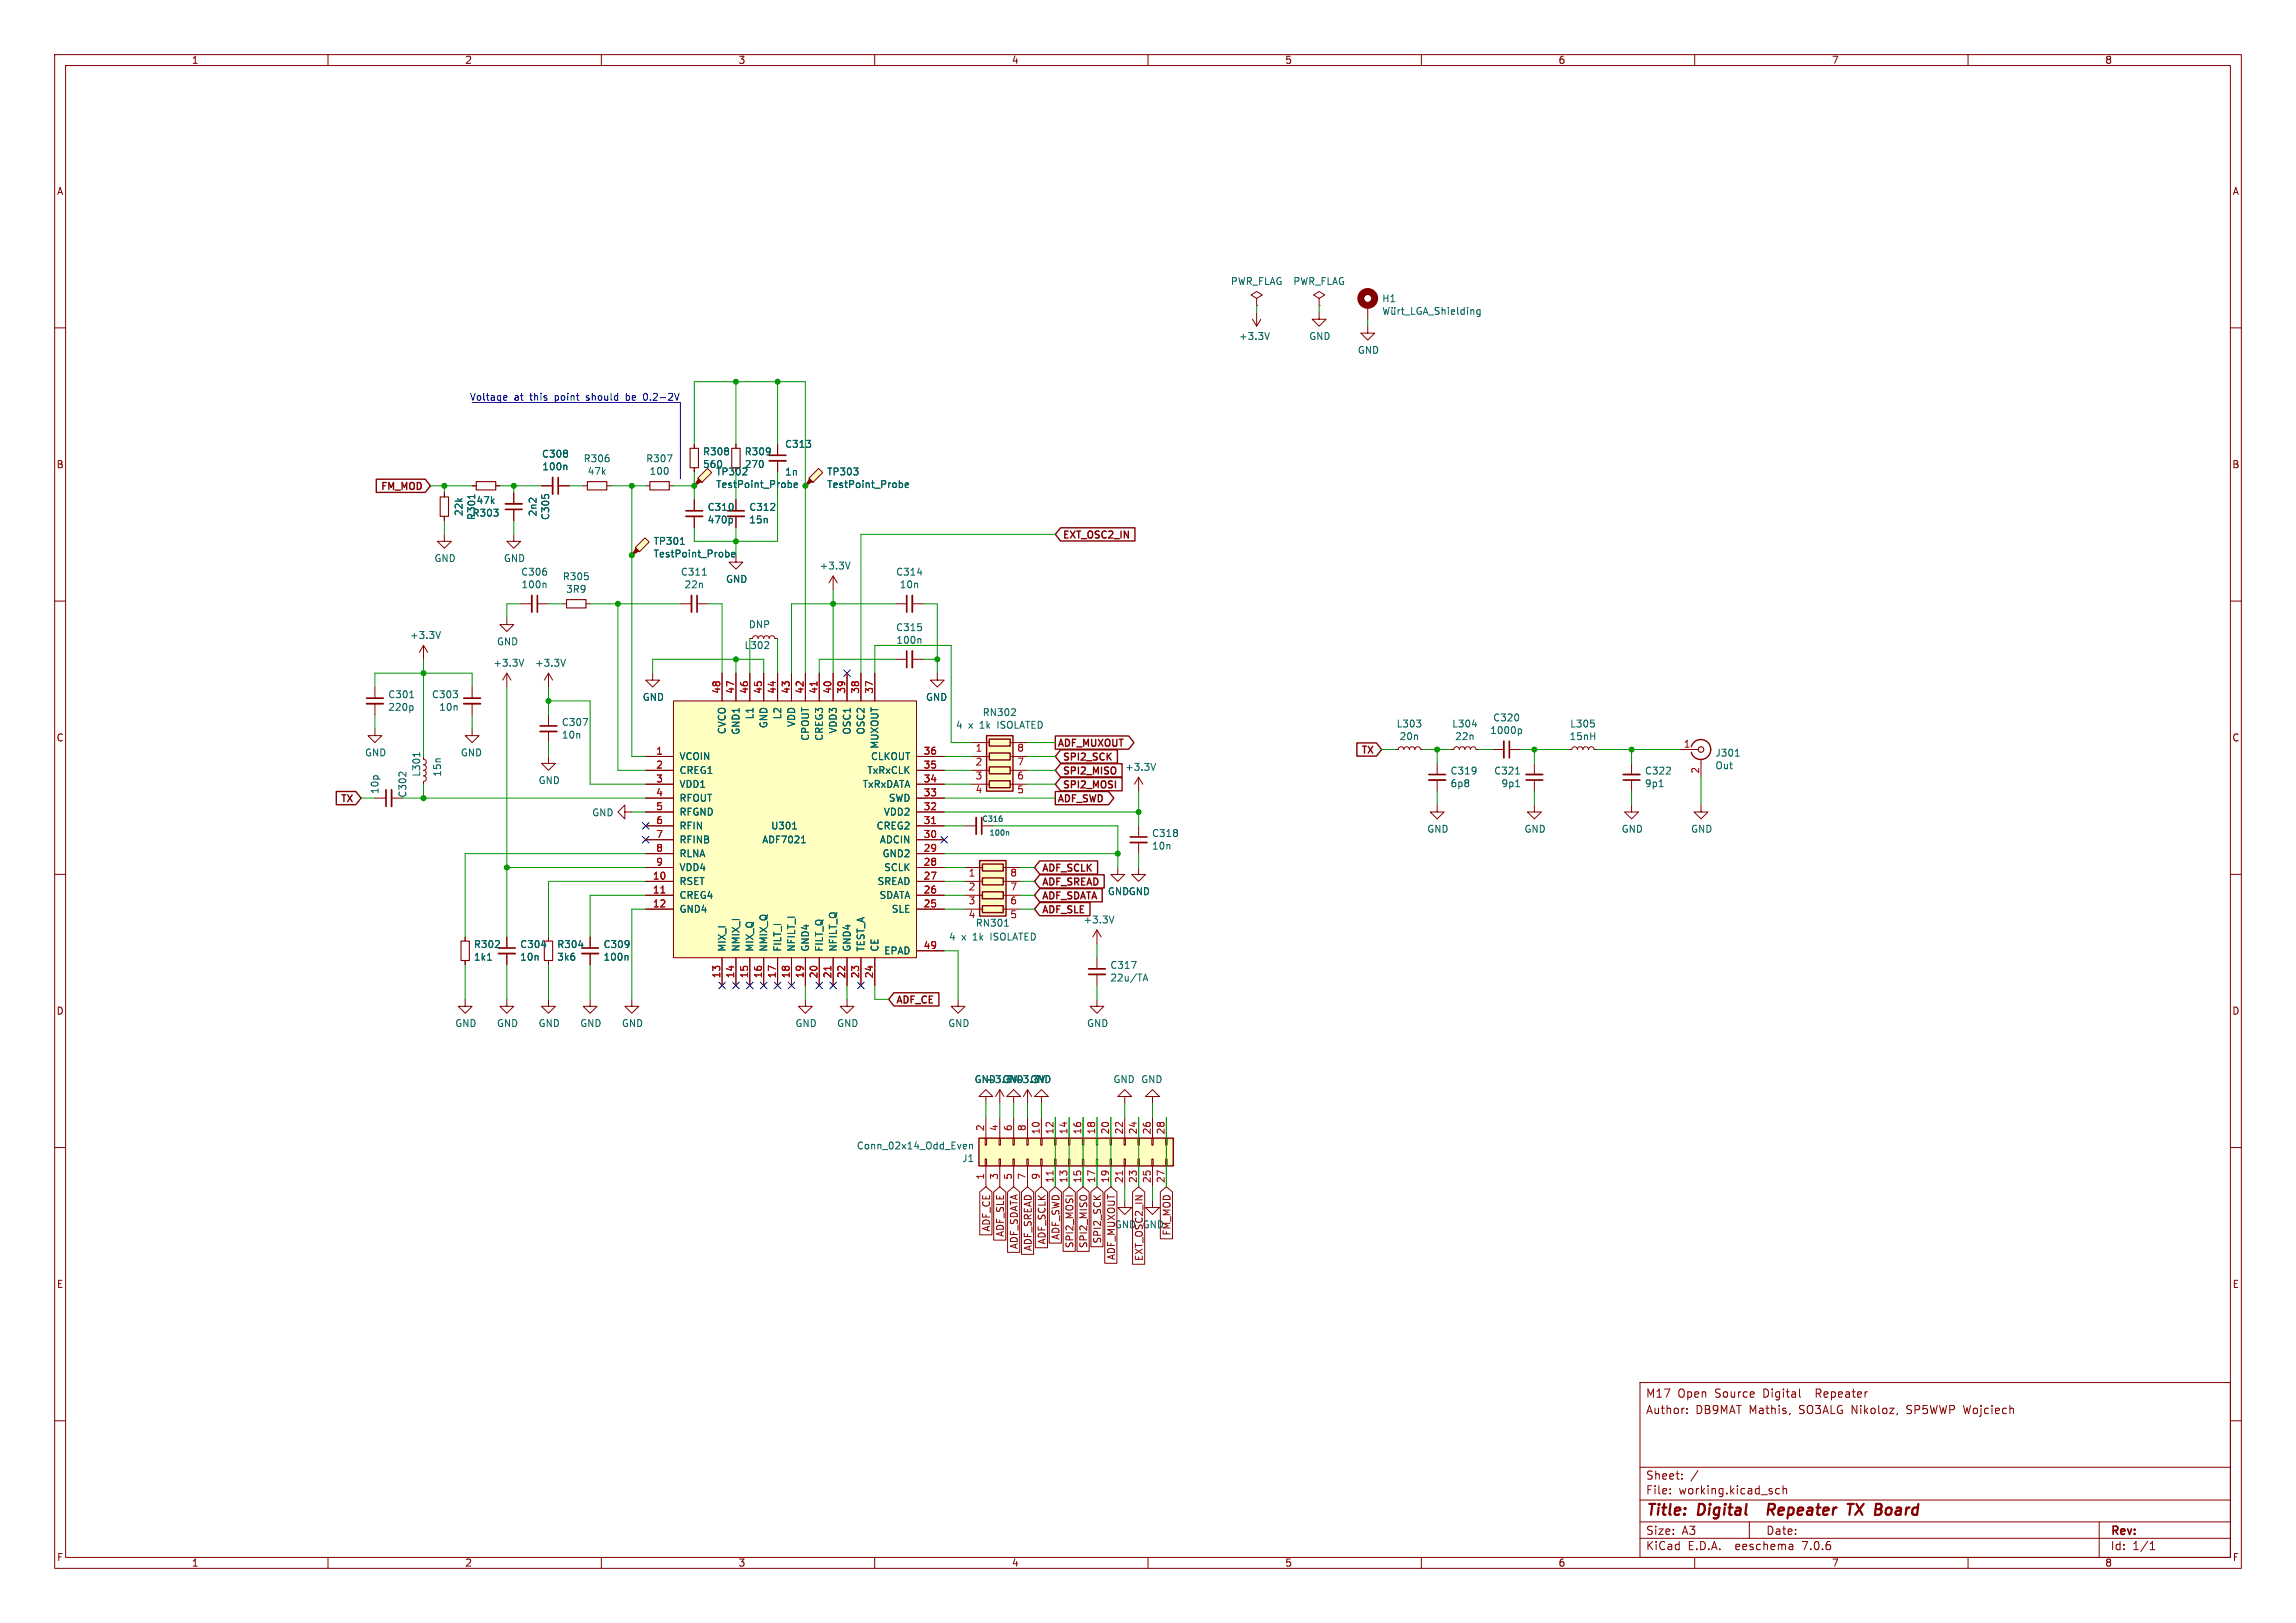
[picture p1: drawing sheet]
<svg xmlns="http://www.w3.org/2000/svg" width="420mm" height="297mm" viewBox="0 0 420 297" stroke-linecap="round" stroke-linejoin="round" font-family="sans-serif">
<defs><g id="words">
<g font-size="2.8" fill="#840000">
<text x="301" y="277.9">Title:</text>
<text x="310.6" y="277.9">Digital</text>
<text x="325" y="277.9">Repeater</text>
<text x="340.5" y="277.9">TX Board</text>
</g>
<g font-size="2.1" fill="#840000">
<text x="301" y="256">M17</text>
<text x="306.9" y="256">Open</text>
<text x="313.7" y="256">Source</text>
<text x="322.7" y="256">Digital</text>
<text x="332.6" y="256">Repeater</text>
<text x="301" y="259">Author:</text>
<text x="310.1" y="259">DB9MAT Mathis,</text>
<text x="329.2" y="259">SO3ALG Nikoloz,</text>
<text x="349.2" y="259">SP5WWP Wojciech</text>
<text x="301" y="273.7">File:</text>
<text x="301" y="271">Sheet:</text>
<text x="307.1" y="273.7">working.kicad_sch</text>
<text x="301" y="281.1">Size:</text>
<text x="307.6" y="281.1">A3</text>
<text x="323" y="281.1">Date:</text>
<text x="386" y="281.3">Rev:</text>
<text x="301" y="283.9">KiCad</text>
<text x="308.7" y="283.9">E.D.A.</text>
<text x="317.6" y="283.9">eeschema</text>
<text x="330" y="283.9">7.0.6</text>
<text x="386" y="283.9">Id:</text>
<text x="390.1" y="283.9">1/1</text>
</g>
<g font-size="1.8" fill="#840000">
<text x="35" y="11.9">1</text>
<text x="85" y="11.9">2</text>
<text x="135" y="11.9">3</text>
<text x="185" y="11.9">4</text>
<text x="235" y="11.9">5</text>
<text x="285" y="11.9">6</text>
<text x="335" y="11.9">7</text>
<text x="385" y="11.9">8</text>
<text x="10.3" y="35.9">A</text>
<text x="408.3" y="35.9">A</text>
<text x="10.3" y="85.9">B</text>
<text x="130.9" y="87.2">TP302</text>
<text x="408.2" y="85.9">B</text>
<text x="69.4" y="90">FM_MOD</text>
<text x="194.3" y="98.9">EXT_OSC2_IN</text>
<text x="10.3" y="135.9">C</text>
<text x="193.4" y="137">ADF_MUXOUT</text>
<text x="408.2" y="135.9">C</text>
<text x="194.3" y="142.1">SPI2_MISO</text>
<text x="194.3" y="139.5">SPI2_SCK</text>
<text x="248.8" y="138.3">TX</text>
<text x="62.1" y="147.2">TX</text>
<text x="193.4" y="147.2">ADF_SWD</text>
<text x="194.3" y="144.6">SPI2_MOSI</text>
<text x="190.5" y="159.9">ADF_SCLK</text>
<text x="190.5" y="162.4">ADF_SREAD</text>
<text x="190.5" y="164.9">ADF_SDATA</text>
<text x="190.5" y="167.5">ADF_SLE</text>
<text x="10.3" y="185.9">D</text>
<text x="163.8" y="184">ADF_CE</text>
<text x="408.2" y="185.9">D</text>
<text x="181.3" y="225.5" transform="rotate(-90 181.3 225.5)">ADF_CE</text>
<text x="183.8" y="226.4" transform="rotate(-90 183.8 226.4)">ADF_SLE</text>
<text x="191.5" y="227.8" transform="rotate(-90 191.5 227.8)">ADF_SCLK</text>
<text x="194" y="227" transform="rotate(-90 194 227)">ADF_SWD</text>
<text x="201.6" y="227.7" transform="rotate(-90 201.6 227.7)">SPI2_SCK</text>
<text x="203.8" y="225">GND GND</text>
<text x="214.3" y="226.2" transform="rotate(-90 214.3 226.2)">FM_MOD</text>
<text x="186.4" y="228.7" transform="rotate(-90 186.4 228.7)">ADF_SDATA</text>
<text x="188.9" y="229" transform="rotate(-90 188.9 229)">ADF_SREAD</text>
<text x="196.5" y="228.5" transform="rotate(-90 196.5 228.5)">SPI2_MOSI</text>
<text x="199.1" y="228.5" transform="rotate(-90 199.1 228.5)">SPI2_MISO</text>
<text x="204.2" y="230.7" transform="rotate(-90 204.2 230.7)">ADF_MUXOUT</text>
<text x="209.2" y="230.9" transform="rotate(-90 209.2 230.9)">EXT_OSC2_IN</text>
<text x="10.3" y="235.9">E</text>
<text x="408.3" y="235.9">E</text>
<text x="10.3" y="285.9">F</text>
<text x="35" y="286.9">1</text>
<text x="85" y="286.9">2</text>
<text x="135" y="286.9">3</text>
<text x="185" y="286.9">4</text>
<text x="235" y="286.9">5</text>
<text x="285" y="286.9">6</text>
<text x="335" y="286.9">7</text>
<text x="385" y="286.9">8</text>
<text x="408.3" y="285.9">F</text>
</g>
<g font-size="1.8" fill="#006464">
<text x="225.1" y="52.3">PWR_FLAG</text>
<text x="236.5" y="52.3">PWR_FLAG</text>
<text x="252.7" y="55.5">H1</text>
<text x="226.5" y="62.4">+3.3V</text>
<text x="239.4" y="62.4">GND</text>
<text x="248.3" y="64.9">GND</text>
<text x="99" y="83.9">C308</text>
<text x="128.5" y="83.5">R308</text>
<text x="136.1" y="83.5">R309</text>
<text x="143.5" y="82.1">C313</text>
<text x="99.1" y="86.3">100n</text>
<text x="106.7" y="84.8">R306</text>
<text x="107.4" y="87.1">47k</text>
<text x="118.1" y="84.8">R307</text>
<text x="118.7" y="87.1">100</text>
<text x="128.5" y="85.8">560</text>
<text x="130.9" y="89.5">TestPoint_Probe</text>
<text x="136.1" y="85.8">270</text>
<text x="143.5" y="87.2">1n</text>
<text x="151.2" y="87.2">TP303</text>
<text x="151.2" y="89.5">TestPoint_Probe</text>
<text x="84.8" y="94.5" transform="rotate(-90 84.8 94.5)">22k</text>
<text x="86.3" y="94.7">R303</text>
<text x="87.1" y="92.4">47k</text>
<text x="87.1" y="95.3" transform="rotate(-90 87.1 95.3)">R301</text>
<text x="98.3" y="94.6" transform="rotate(-90 98.3 94.6)">2n2</text>
<text x="100.7" y="95.3" transform="rotate(-90 100.7 95.3)">C305</text>
<text x="129.3" y="93.7">C310</text>
<text x="129.3" y="96">470p</text>
<text x="137" y="93.7">C312</text>
<text x="137" y="96">15n</text>
<text x="119.5" y="99.9">TP301</text>
<text x="79.4" y="103">GND</text>
<text x="92.1" y="103">GND</text>
<text x="95.2" y="105.5">C306</text>
<text x="95.3" y="107.8">100n</text>
<text x="102.9" y="106.4">R305</text>
<text x="119.5" y="102.2">TestPoint_Probe</text>
<text x="124.4" y="105.5">C311</text>
<text x="125.1" y="107.8">22n</text>
<text x="132.7" y="106.9">GND</text>
<text x="149.8" y="104.4">+3.3V</text>
<text x="163.8" y="105.5">C314</text>
<text x="164.5" y="107.8">10n</text>
<text x="103.5" y="108.7">3R9</text>
<text x="74.9" y="117.1">+3.3V</text>
<text x="90.8" y="118.3">GND</text>
<text x="136.1" y="119">L302</text>
<text x="136.9" y="115.2">DNP</text>
<text x="163.8" y="115.7">C315</text>
<text x="163.9" y="118">100n</text>
<text x="90.1" y="122.2">+3.3V</text>
<text x="97.8" y="122.2">+3.3V</text>
<text x="70.9" y="128">C301</text>
<text x="70.9" y="130.3">220p</text>
<text x="78.9" y="128">C303</text>
<text x="80.2" y="130.3">10n</text>
<text x="117.5" y="128.4">GND</text>
<text x="138" y="131.7" transform="rotate(-90 138 131.7)">L1</text>
<text x="143.1" y="131.7" transform="rotate(-90 143.1 131.7)">L2</text>
<text x="169.3" y="128.4">GND</text>
<text x="179.7" y="131.2">RN302</text>
<text x="102.7" y="133">C307</text>
<text x="102.7" y="135.4">10n</text>
<text x="132.9" y="134.4" transform="rotate(-90 132.9 134.4)">CVCO</text>
<text x="135.5" y="134.6" transform="rotate(-90 135.5 134.6)">GND1</text>
<text x="140.6" y="133.4" transform="rotate(-90 140.6 133.4)">GND</text>
<text x="145.6" y="133.1" transform="rotate(-90 145.6 133.1)">VDD</text>
<text x="148.2" y="135.7" transform="rotate(-90 148.2 135.7)">CPOUT</text>
<text x="150.7" y="135.7" transform="rotate(-90 150.7 135.7)">CREG3</text>
<text x="153.3" y="134.3" transform="rotate(-90 153.3 134.3)">VDD3</text>
<text x="155.8" y="134.5" transform="rotate(-90 155.8 134.5)">OSC1</text>
<text x="158.3" y="134.5" transform="rotate(-90 158.3 134.5)">OSC2</text>
<text x="160.9" y="137.1" transform="rotate(-90 160.9 137.1)">MUXOUT</text>
<text x="174.8" y="133.6">4</text>
<text x="177.1" y="133.6">x</text>
<text x="179.3" y="133.6">1k</text>
<text x="182.8" y="133.6">ISOLATED</text>
<text x="255.4" y="133.3">L303</text>
<text x="255.9" y="135.6">20n</text>
<text x="265.5" y="133.3">L304</text>
<text x="266.1" y="135.6">22n</text>
<text x="272.5" y="134.5">1000p</text>
<text x="273" y="132.2">C320</text>
<text x="287" y="135.6">15nH</text>
<text x="287.1" y="133.3">L305</text>
<text x="66.7" y="138.6">GND</text>
<text x="77.1" y="142.2" transform="rotate(-90 77.1 142.2)">L301</text>
<text x="80.9" y="142.2" transform="rotate(-90 80.9 142.2)">15n</text>
<text x="84.2" y="138.6">GND</text>
<text x="98.4" y="143.7">GND</text>
<text x="124.2" y="139.3">VCOIN</text>
<text x="124.2" y="141.8">CREG1</text>
<text x="158.6" y="141.8">TxRxCLK</text>
<text x="159.2" y="139.3">CLKOUT</text>
<text x="205.7" y="141.2">+3.3V</text>
<text x="265.2" y="141.9">C319</text>
<text x="273.2" y="141.9">C321</text>
<text x="300.8" y="141.9">C322</text>
<text x="313.7" y="138.7">J301</text>
<text x="313.7" y="141">Out</text>
<text x="69.4" y="145.4" transform="rotate(-90 69.4 145.4)">10p</text>
<text x="74.5" y="146.1" transform="rotate(-90 74.5 146.1)">C302</text>
<text x="108.2" y="149.6">GND</text>
<text x="124.2" y="144.4">VDD1</text>
<text x="124.2" y="146.9">RFOUT</text>
<text x="124.2" y="149.5">RFGND</text>
<text x="157.7" y="144.4">TxRxDATA</text>
<text x="161.6" y="149.5">VDD2</text>
<text x="162.5" y="146.9">SWD</text>
<text x="265.2" y="144.2">6p8</text>
<text x="274.6" y="144.2">9p1</text>
<text x="300.8" y="144.2">9p1</text>
<text x="124.2" y="152">RFIN</text>
<text x="124.2" y="154.5">RFINB</text>
<text x="160.3" y="152">CREG2</text>
<text x="160.9" y="154.5">ADCIN</text>
<text x="210.6" y="153.4">C318</text>
<text x="210.6" y="155.7">10n</text>
<text x="261" y="152.6">GND</text>
<text x="278.8" y="152.6">GND</text>
<text x="296.5" y="152.6">GND</text>
<text x="309.2" y="152.6">GND</text>
<text x="124.2" y="157.1">RLNA</text>
<text x="124.2" y="159.6">VDD4</text>
<text x="161.3" y="157.1">GND2</text>
<text x="161.6" y="159.6">SCLK</text>
<text x="124.2" y="162.2">RSET</text>
<text x="124.2" y="164.7">CREG4</text>
<text x="124.2" y="167.2">GND4</text>
<text x="160.4" y="162.2">SREAD</text>
<text x="160.8" y="164.7">SDATA</text>
<text x="163" y="167.2">SLE</text>
<text x="202.6" y="164">GNDGND</text>
<text x="86.6" y="173.7">R302</text>
<text x="95.1" y="173.7">C304</text>
<text x="101.8" y="173.7">R304</text>
<text x="110.3" y="173.7">C309</text>
<text x="173.5" y="172.3">4</text>
<text x="175.9" y="172.3">x</text>
<text x="178.1" y="172.3">1k</text>
<text x="178.4" y="169.8">RN301</text>
<text x="181.5" y="172.3">ISOLATED</text>
<text x="198.1" y="169.2">+3.3V</text>
<text x="86.6" y="176">1k1</text>
<text x="95.1" y="176">10n</text>
<text x="101.8" y="176">3k6</text>
<text x="110.3" y="176">100n</text>
<text x="132.9" y="174.2" transform="rotate(-90 132.9 174.2)">MIX_I</text>
<text x="135.5" y="174.2" transform="rotate(-90 135.5 174.2)">NMIX_I</text>
<text x="138" y="174.2" transform="rotate(-90 138 174.2)">MIX_Q</text>
<text x="140.6" y="174.2" transform="rotate(-90 140.6 174.2)">NMIX_Q</text>
<text x="143.1" y="174.2" transform="rotate(-90 143.1 174.2)">FILT_I</text>
<text x="145.6" y="174.2" transform="rotate(-90 145.6 174.2)">NFILT_I</text>
<text x="148.2" y="174.2" transform="rotate(-90 148.2 174.2)">GND4</text>
<text x="150.7" y="174.2" transform="rotate(-90 150.7 174.2)">FILT_Q</text>
<text x="153.3" y="174.2" transform="rotate(-90 153.3 174.2)">NFILT_Q</text>
<text x="155.8" y="174.2" transform="rotate(-90 155.8 174.2)">GND4</text>
<text x="158.3" y="174.2" transform="rotate(-90 158.3 174.2)">TEST_A</text>
<text x="160.9" y="174.2" transform="rotate(-90 160.9 174.2)">CE</text>
<text x="161.6" y="174.9">EPAD</text>
<text x="203" y="177.5">C317</text>
<text x="203" y="179.8">22u/TA</text>
<text x="83.2" y="188.1">GND</text>
<text x="90.8" y="188.1">GND</text>
<text x="98.4" y="188.1">GND</text>
<text x="106" y="188.1">GND</text>
<text x="113.7" y="188.1">GND</text>
<text x="145.4" y="188.1">GND</text>
<text x="153" y="188.1">GND</text>
<text x="173.4" y="188.1">GND</text>
<text x="198.8" y="188.1">GND</text>
<text x="178.2" y="198.4">GND GND GND</text>
<text x="180.3" y="198.4">+3.3V +3.3V</text>
<text x="203.6" y="198.4">GND GND</text>
<text x="156.6" y="210.5">Conn_02x14_Odd_Even</text>
<text x="175.9" y="212.9">J1</text>
</g>
<g font-size="1.8" fill="#0000c2">
<text x="85.9" y="73.4">Voltage</text>
<text x="94" y="73.4">at</text>
<text x="97.1" y="73.4">this</text>
<text x="101.8" y="73.4">point</text>
<text x="107.7" y="73.4">should</text>
<text x="115.2" y="73.4">be</text>
<text x="118.6" y="73.4">0.2-2V</text>
</g>
<g font-size="1.8" fill="#a90000">
<text x="131.8" y="127" transform="rotate(-90 131.8 127)">48</text>
<text x="134.4" y="127" transform="rotate(-90 134.4 127)">47</text>
<text x="136.9" y="127" transform="rotate(-90 136.9 127)">46</text>
<text x="139.4" y="127" transform="rotate(-90 139.4 127)">45</text>
<text x="142" y="127" transform="rotate(-90 142 127)">44</text>
<text x="144.5" y="127" transform="rotate(-90 144.5 127)">43</text>
<text x="147.1" y="127" transform="rotate(-90 147.1 127)">42</text>
<text x="149.6" y="127" transform="rotate(-90 149.6 127)">41</text>
<text x="152.1" y="127" transform="rotate(-90 152.1 127)">40</text>
<text x="154.7" y="127" transform="rotate(-90 154.7 127)">39</text>
<text x="157.2" y="127" transform="rotate(-90 157.2 127)">38</text>
<text x="159.8" y="127" transform="rotate(-90 159.8 127)">37</text>
<text x="178.4" y="137.9">1</text>
<text x="186" y="137.9">8</text>
<text x="307.9" y="136.9">1</text>
<text x="119.9" y="138.2">1</text>
<text x="119.9" y="140.7">2</text>
<text x="119.9" y="143.3">3</text>
<text x="168.9" y="143.3">34</text>
<text x="168.9" y="140.7">35</text>
<text x="168.9" y="138.2">36</text>
<text x="178.4" y="140.4">2</text>
<text x="178.4" y="143">3</text>
<text x="186" y="143">6</text>
<text x="186" y="140.4">7</text>
<text x="310.9" y="141.7" transform="rotate(-90 310.9 141.7)">2</text>
<text x="119.9" y="145.8">4</text>
<text x="119.9" y="148.3">5</text>
<text x="168.9" y="148.3">32</text>
<text x="168.9" y="145.8">33</text>
<text x="178.4" y="145.5">4</text>
<text x="186" y="145.5">5</text>
<text x="119.9" y="150.9">6</text>
<text x="119.9" y="153.4">7</text>
<text x="119.9" y="156">8</text>
<text x="168.9" y="156">29</text>
<text x="168.9" y="153.4">30</text>
<text x="168.9" y="150.9">31</text>
<text x="119.3" y="161">10</text>
<text x="119.9" y="158.5">9</text>
<text x="168.9" y="161">27</text>
<text x="168.9" y="158.5">28</text>
<text x="177.1" y="160.7">1</text>
<text x="184.7" y="160.7">8</text>
<text x="119.3" y="163.6">11</text>
<text x="119.3" y="166.1">12</text>
<text x="168.9" y="166.1">25</text>
<text x="168.9" y="163.6">26</text>
<text x="177.1" y="163.3">2</text>
<text x="177.1" y="165.8">3</text>
<text x="184.7" y="165.8">6</text>
<text x="184.7" y="163.3">7</text>
<text x="168.9" y="173.7">49</text>
<text x="177.1" y="168.4">4</text>
<text x="184.7" y="168.4">5</text>
<text x="131.8" y="179.1" transform="rotate(-90 131.8 179.1)">13</text>
<text x="134.4" y="179.1" transform="rotate(-90 134.4 179.1)">14</text>
<text x="136.9" y="179.1" transform="rotate(-90 136.9 179.1)">15</text>
<text x="139.4" y="179.1" transform="rotate(-90 139.4 179.1)">16</text>
<text x="142" y="179.1" transform="rotate(-90 142 179.1)">17</text>
<text x="144.5" y="179.1" transform="rotate(-90 144.5 179.1)">18</text>
<text x="147.1" y="179.1" transform="rotate(-90 147.1 179.1)">19</text>
<text x="149.6" y="179.1" transform="rotate(-90 149.6 179.1)">20</text>
<text x="152.1" y="179.1" transform="rotate(-90 152.1 179.1)">21</text>
<text x="154.7" y="179.1" transform="rotate(-90 154.7 179.1)">22</text>
<text x="157.2" y="179.1" transform="rotate(-90 157.2 179.1)">23</text>
<text x="159.8" y="179.1" transform="rotate(-90 159.8 179.1)">24</text>
<text x="180.1" y="207.1" transform="rotate(-90 180.1 207.1)">2</text>
<text x="182.6" y="207.1" transform="rotate(-90 182.6 207.1)">4</text>
<text x="185.2" y="207.1" transform="rotate(-90 185.2 207.1)">6</text>
<text x="187.7" y="207.1" transform="rotate(-90 187.7 207.1)">8</text>
<text x="190.2" y="207.7" transform="rotate(-90 190.2 207.7)">10</text>
<text x="192.8" y="207.7" transform="rotate(-90 192.8 207.7)">12</text>
<text x="195.3" y="207.7" transform="rotate(-90 195.3 207.7)">14</text>
<text x="197.9" y="207.7" transform="rotate(-90 197.9 207.7)">16</text>
<text x="200.4" y="207.7" transform="rotate(-90 200.4 207.7)">18</text>
<text x="202.9" y="207.7" transform="rotate(-90 202.9 207.7)">20</text>
<text x="205.5" y="207.7" transform="rotate(-90 205.5 207.7)">22</text>
<text x="208" y="207.7" transform="rotate(-90 208 207.7)">24</text>
<text x="210.6" y="207.7" transform="rotate(-90 210.6 207.7)">26</text>
<text x="213.1" y="207.7" transform="rotate(-90 213.1 207.7)">28</text>
<text x="180.1" y="216" transform="rotate(-90 180.1 216)">1</text>
<text x="182.6" y="216" transform="rotate(-90 182.6 216)">3</text>
<text x="185.2" y="216" transform="rotate(-90 185.2 216)">5</text>
<text x="187.7" y="216" transform="rotate(-90 187.7 216)">7</text>
<text x="190.2" y="216" transform="rotate(-90 190.2 216)">9</text>
<text x="192.8" y="216.6" transform="rotate(-90 192.8 216.6)">11</text>
<text x="195.3" y="216.6" transform="rotate(-90 195.3 216.6)">13</text>
<text x="197.9" y="216.6" transform="rotate(-90 197.9 216.6)">15</text>
<text x="200.4" y="216.6" transform="rotate(-90 200.4 216.6)">17</text>
<text x="202.9" y="216.6" transform="rotate(-90 202.9 216.6)">19</text>
<text x="205.5" y="216.6" transform="rotate(-90 205.5 216.6)">21</text>
<text x="208" y="216.6" transform="rotate(-90 208 216.6)">23</text>
<text x="210.6" y="216.6" transform="rotate(-90 210.6 216.6)">25</text>
<text x="213.1" y="216.6" transform="rotate(-90 213.1 216.6)">27</text>
</g>
<g font-size="1.7" fill="#006464">
<text x="139.3" y="154.5">ADF7021</text>
<text x="141" y="152">U301</text>
</g>
<g font-size="1.4" fill="#006464">
<text x="179.6" y="150.6">C316</text>
<text x="180.9" y="153.1">100n</text>
</g>
</g></defs>
<g fill="none" stroke="#840000" stroke-width=".18">
<path d="M10 10h400v277h-400zM12 12h396v273h-396zM60 10v2M110 10v2M160 10v2M210 10v2M260 10v2M310 10v2M360 10v2M10 60h2M408 60h2M81.3 97.8v1.3h1.2l-1.2 1.2-1.3-1.2h1.3"/>
<path d="M81.3 90.2v.7M81.3 94.5v.8M99.1 88.9h2M102.1 88.9h2M106.7 88.9h.7M111 88.9h.8M118.1 88.9h.8M122.4 88.9h.8M127 81.3v.7M127 85.6v.8M10 110h2M408 110h2"/>
<path d="M171.4 123.2v1.3h-1.2l1.2 1.2 1.3-1.2h-1.3M177.8 135.9h3.2M177.8 138.4h3.2M184.8 135.9h3.2M184.8 138.4h3.2M262.9 139.7v2M265.4 137.2h.5l.2-.4 .4-.1 .3 .1 .2 .4 .1-.4 .4-.1 .3 .1 .2 .4 .1-.4 .4-.1 .4 .1 .1 .4 .1-.4 .4-.1 .4 .1 .1 .4h.5M273 137.2h2.1M276.1 137.2h2M280.7 139.7v2M10 160h2M176.5 151.1h2.1"/>
<path d="M177.8 141h3.2M177.8 143.5h3.2M179.6 151.1h2M184.8 141h3.2M184.8 143.5h3.2M262.9 147.3v1.3h1.3l-1.3 1.3-1.3-1.3h1.3M262.9 142.7v2.1M280.7 147.3v1.3h1.2l-1.2 1.3-1.3-1.3h1.3M280.7 142.7v2.1M408 160h2M10 210h2M408 210h2"/>
<path d="M10 260h2M300 253h108v32h-108zM308.6 258.5v.2M308.6 257.8v.1M327.4 258.6l-.1 .3M329.2 254.2v1.3l.2 .2M347.1 258.6l-.2 .3M408 260h2M300 278.5h108M300 274.5h108M300 268.5h108M305.5 273.2v.2"/>
<path d="M305.5 272.5v.1M307.7 270.5v.2M307.7 269.8v.1M310.6 269.1l-1.3 1.9M320 278.5v3M325.5 272.5l-.4-.1-.3 .3v.4l.1 .2h.6M326.2 272.5l.2-.1 .3 .1 .1 .9M326.2 271.9v1.5M384 278.5v6.5M60 285v2M110 285v2M160 285v2"/>
<path d="M210 285v2M260 285v2M300 281.5h108M310 285v2M327.9 282.7v.9M327.9 283.5l-.1 .1M327.9 282.9l-.1 .1M360 285v2M393.3 283.6h.9M393.3 282.5l.4-.4v1.5"/>
</g>
<path d="M323.9 276.3l.6 .9M324.3 275.2h-.7l-.3 2M324.4 276.2l-.9 .1M338 275.2h1.1M338.5 275.2l-.2 2M339.6 275.2l1.1 2M340.9 275.2l-1.6 2" fill="none" stroke="#840000" stroke-width=".4"/>
<path d="M80.5 90.9h1.5v3.6h-1.5zM107.4 88.1h3.6v1.6h-3.6zM118.9 88.1h3.5v1.6h-3.5zM126.2 82h1.6v3.6h-1.6z" fill="none" stroke="#840000" stroke-width=".2"/>
<path d="M86.8 90.5v.7M103.5 85.1l.2 .2v.7M122.1 83.2h.8l-.5 1.3M185 131h.8M185.7 129.8v.4M269.3 132.6h.8M277.9 133.4h.3l.1 .2v.5l-.4 .1M183.3 149.8v.4M184.2 152.2l.3 .1v.6M277.3 141.7h.7M277.3 144h.7" fill="none" stroke="#006464" stroke-width=".18"/>
<path d="M101.1 87.4v3M275.1 135.6v3.1M178.6 149.6v3.1M261.4 142.7h3M279.1 141.7h3.1" fill="none" stroke="#840000" stroke-width=".33"/>
<path d="M102.1 87.4v3M276.1 135.6v3.1M179.6 149.6v3.1M261.4 141.7h3M279.1 142.7h3.1" fill="none" stroke="#840000" stroke-width=".3"/>
<path d="M180.5 134.6h4.8v10.2h-4.8z" fill="#ffffc2" stroke="#ffffc2" stroke-width=".18"/>
<path d="M180.5 134.6h4.8v10.2h-4.8zM181 135.3h3.8v1.2h-3.8zM181 137.8h3.8v1.3h-3.8zM181 140.3h3.8v1.3h-3.8zM181 142.9h3.8v1.2h-3.8z" fill="none" stroke="#840000" stroke-width=".25"/>
<path d="M116.2 100.2l1.8-1.8 .7 .8-1.7 1.8z" fill="#ffffc2"/>
<path d="M116.3 100.3l.5 .5-1.2 .8z" fill="#840000" stroke="#840000" stroke-width=".18"/>
<g fill="none" stroke="#840000" stroke-width=".18">
<path d="M229.1 58.4l.8 1.3M229.9 54.6l1-.6-1-.7-1 .7 1 .6v1.3M229.9 55.9h.1M229.9 57.2v2.5M230.6 58.4l-.7 1.3M241.3 57.2v1.2h1.3l-1.3 1.3-1.3-1.3h1.3M241.3 54.6l1-.6-1-.7-1 .7 1 .6v1.3M241.3 55.9h.1M250.2 59.7v1.3h1.3l-1.3 1.2-1.3-1.2h1.3M250.2 55.9v2.5M86.4 88.9h.7M90.7 88.9h.7"/>
<path d="M94 97.8v1.3h1.2l-1.2 1.2-1.3-1.2h1.3M94 90.2v2M94 93.2v2.1M77.5 118.1v2.6M77.5 118.1l-.8 1.3M77.5 118.1l.7 1.3M92.7 113v1.3h1.3l-1.3 1.3-1.3-1.3h1.3M95.2 110.5h2.1M98.3 110.5h2M102.9 110.5h.7M107.2 110.5h.7M115.6 101.6h.1"/>
<path d="M116.2 100.2l1.8-1.8 .7 .8-1.7 1.8zM124.5 110.5h2M127.5 110.5h2M134.6 101.6v1.3h1.3l-1.3 1.2-1.3-1.2h1.3M137.2 116.8h.5l.1-.3 .4-.2 .3 .2 .2 .3 .1-.3 .4-.2 .4 .2 .1 .3 .2-.3 .3-.2 .4 .2 .1 .3 .2-.3 .3-.2 .4 .2 .1 .3h.5M152.4 105.4v2.6M152.4 105.4l-.8 1.3M152.4 105.4l.8 1.3M68.6 133.4v1.2h1.2l-1.2 1.3-1.3-1.3h1.3M68.6 125.7v2.1M68.6 128.8v2M77.5 138.9l.3 .2 .2 .4-.2 .3-.3 .2 .3 .1 .2 .4-.2 .3-.3 .2 .3 .1 .2 .4-.2 .4-.3 .1 .3 .1 .2 .4-.2 .4-.3 .1v.5"/>
<path d="M86.4 133.4v1.2h-1.3l1.3 1.3 1.2-1.3h-1.2M86.4 125.7v2.1M86.4 128.8v2M92.7 123.2v2.5M92.7 123.2l-.8 1.3M92.7 123.2l.8 1.3M100.3 138.4v1.3h1.3l-1.3 1.3-1.2-1.3h1.2M100.3 123.2v2.5M100.3 130.8v2M100.3 133.9v2M100.3 123.2l-.7 1.3M100.3 123.2l.8 1.3"/>
<path d="M118.1 138.4h5.1M119.4 123.2v1.3h1.2l-1.2 1.2-1.3-1.2h1.3M123.2 128.3h44.4v47h-44.4zM132.1 123.2v5.1M134.6 123.2v5.1M137.2 123.2v5.1M139.7 123.2v5.1M142.2 123.2v5.1M144.8 123.2v5.1M147.3 123.2v5.1M149.9 123.2v5.1M152.4 123.2v5.1"/>
<path d="M154.9 123.2v5.1M157.5 123.2v5.1M160 123.2v5.1M167.6 138.4h5.1M255.3 137.2h.5l.1-.4 .4-.1 .4 .1 .1 .4 .1-.4 .4-.1 .4 .1 .1 .4 .2-.4 .3-.1 .4 .1 .1 .4 .2-.4 .3-.1 .4 .1 .1 .4h.5M287 137.2h.5l.2-.4 .3-.1 .4 .1 .1 .4 .2-.4 .4-.1 .3 .1 .2 .4 .1-.4 .4-.1 .3 .1 .2 .4 .1-.4 .4-.1 .4 .1 .1 .4h.5M298.4 139.7v2M307.3 137.2h3.3M311.1 138.9v3.3M68.6 146.1h2M71.6 146.1h2.1M114.3 148.6v-1.3l-1.3 1.3 1.3 1.3v-1.3h1.3"/>
<path d="M118.1 146.1h5.1M118.1 141h5.1M118.1 158.8h5.1M118.1 156.2h5.1M118.1 143.5h5.1M118.1 153.7h5.1M118.1 151.1h5.1M118.1 148.6h5.1M167.6 146.1h5.1M167.6 141h5.1M167.6 158.8h5.1M167.6 156.2h5.1"/>
<path d="M167.6 143.5h5.1M167.6 153.7h5.1M167.6 151.1h5.1M167.6 148.6h5.1M176.5 158.8h3.2M183.5 158.8h3.2M204.5 158.8v1.2h1.2l-1.2 1.3-1.3-1.3h1.3M208.3 158.8v1.2h1.2l-1.2 1.3-1.3-1.3h1.3M298.4 147.3v1.3h1.3l-1.3 1.3-1.2-1.3h1.2M298.4 142.7v2.1M311.1 147.3v1.3h1.3l-1.3 1.3-1.2-1.3h1.2M85.1 171.5v.7"/>
<path d="M85.1 175.8v.7M92.7 171.5v2M92.7 174.5v2M100.3 171.5v.7M100.3 175.8v.7M107.9 171.5v2M107.9 174.5v2M118.1 161.3h5.1M118.1 163.8h5.1M118.1 166.4h5.1M132.1 175.3v5M134.6 175.3v5"/>
<path d="M137.2 175.3v5M139.7 175.3v5M142.2 175.3v5M144.8 175.3v5M147.3 175.3v5M149.9 175.3v5M152.4 175.3v5M154.9 175.3v5M157.5 175.3v5M160 175.3v5M167.6 161.3h5.1M167.6 163.8h5.1"/>
<path d="M167.6 166.4h5.1M167.6 174h5.1M176.5 161.3h3.2M176.5 163.8h3.2M176.5 166.4h3.2M183.5 161.3h3.2M183.5 163.8h3.2M183.5 166.4h3.2M200.7 170.2v2.5M200.7 175.3v2M200.7 178.3v2M200.7 170.2l-.8 1.3"/>
<path d="M200.7 170.2l.7 1.3M85.1 182.9v1.3h1.3l-1.3 1.2-1.3-1.2h1.3M92.7 182.9v1.3h1.3l-1.3 1.2-1.3-1.2h1.3M100.3 182.9v1.3h1.3l-1.3 1.2-1.2-1.2h1.2M107.9 182.9v1.3h1.3l-1.3 1.2-1.2-1.2h1.2M115.6 182.9v1.3h1.2l-1.2 1.2-1.3-1.2h1.3M147.3 182.9v1.3h1.3l-1.3 1.2-1.3-1.2h1.3M154.9 182.9v1.3h1.3l-1.3 1.2-1.2-1.2h1.2M175.3 182.9v1.3h1.2l-1.2 1.2-1.3-1.2h1.3M182.9 199.4v2.5M182.9 199.4l-.8 1.3M182.9 199.4l.7 1.3"/>
<path d="M188 199.4v2.5M188 199.4l-.8 1.3M188 199.4l.7 1.3M200.7 182.9v1.3h1.2l-1.2 1.2-1.3-1.2h1.3M180.2 212.1h.3v1.3h-.3zM180.2 208.3h.3v1.3h-.3zM180.3 200.7h1.3l-1.3-1.3-1.2 1.3h1.2v1.2M180.3 204.5v3.8M180.3 213.4v3.8M182.8 212.1h.2v1.3h-.2zM182.8 208.3h.2v1.3h-.2zM182.9 204.5v3.8"/>
<path d="M182.9 213.4v3.8M185.3 212.1h.2v1.3h-.2zM185.3 208.3h.2v1.3h-.2zM185.4 200.7h1.3l-1.3-1.3-1.3 1.3h1.3v1.2M185.4 204.5v3.8M185.4 213.4v3.8M187.8 212.1h.3v1.3h-.3zM187.8 208.3h.3v1.3h-.3zM188 204.5v3.8M188 213.4v3.8M190.4 212.1h.2v1.3h-.2zM190.4 208.3h.2v1.3h-.2z"/>
<path d="M190.5 200.7h1.3l-1.3-1.3-1.3 1.3h1.3v1.2M190.5 204.5v3.8M190.5 213.4v3.8M192.9 212.1h.3v1.3h-.3zM192.9 208.3h.3v1.3h-.3zM193 204.5v3.8M193 213.4v3.8M195.5 212.1h.2v1.3h-.2zM195.5 208.3h.2v1.3h-.2zM195.6 204.5v3.8M195.6 213.4v3.8M198 212.1h.2v1.3h-.2z"/>
<path d="M198 208.3h.2v1.3h-.2zM198.1 204.5v3.8M198.1 213.4v3.8M200.5 212.1h.3v1.3h-.3zM200.5 208.3h.3v1.3h-.3zM200.7 204.5v3.8M200.7 213.4v3.8M203.1 212.1h.2v1.3h-.2zM203.1 208.3h.2v1.3h-.2zM203.2 204.5v3.8M203.2 213.4v3.8M205.6 212.1h.3v1.3h-.3z"/>
<path d="M205.6 208.3h.3v1.3h-.3zM205.7 200.7h1.3l-1.3-1.3-1.2 1.3h1.2v1.2M205.7 219.7v1.3h1.3l-1.3 1.2-1.2-1.2h1.2M205.7 204.5v3.8M205.7 213.4v3.8M208.2 212.1h.2v1.3h-.2zM208.2 208.3h.2v1.3h-.2zM208.3 204.5v3.8M208.3 213.4v3.8M210.7 212.1h.2v1.3h-.2zM210.7 208.3h.2v1.3h-.2zM210.8 200.7h1.3l-1.3-1.3-1.3 1.3h1.3v1.2"/>
<path d="M210.8 219.7v1.3h1.3l-1.3 1.2-1.3-1.2h1.3M210.8 204.5v3.8M210.8 213.4v3.8M213.2 212.1h.3v1.3h-.3zM213.2 208.3h.3v1.3h-.3zM213.4 204.5v3.8M213.4 213.4v3.8"/>
</g>
<g fill="none" stroke="#006464" stroke-width=".18">
<path d="M253 56.3l.3 1.2 .3-.9 .2 .9 .3-1.2M254.6 56.7l.1 .8h.3l.1-.1M254.7 56.3v.1M255.1 56.3v.1M255.1 56.7v.8M255.7 56.7v.8M256.1 56.7l-.4 .2M256.3 56.7h.5M256.5 56.3v1l.3 .2M257 57.6h.9M258.2 56.3v1.2h.6M259.9 56.3a.59 .59 0 0 0-.7 .6 .59 .59 0 0 0 .7 .6l.1-.5h-.3"/>
<path d="M260.3 57.5l.5-1.2 .4 1.2M260.5 57.2h.6M261.3 57.6h1M263.2 56.3h-.4l-.2 .1v.3l.5 .3 .1 .3-.2 .2h-.5M263.8 56.8l.2-.1h.3v.8M263.8 56.3v1.2M264.9 56.3v.1M264.9 56.7v.8M265.5 57.1l.6-.1-.1-.3h-.3l-.2 .2v.6h.5M266.6 56.3v1l.2 .2M267.8 56.7h-.3l-.3 .2 .2 .6h.4M267.8 56.3v1.2"/>
<path d="M268.4 56.3v.1M268.4 56.7v.8M269 56.8l.2-.1h.3l.1 .8M269 56.7v.8M270.7 56.7h-.3l-.3 .2 .2 .6h.4M270.7 56.7v1l-.2 .2h-.3M232.2 60.9l-.4 1.2M124.5 99.6h.7M80.6 115.6l-.5 1.2M99.7 106.7l.2 .2v.7M128.5 105.3h.7M133.1 101.1l.3 .2v.4l-.3 .2"/>
<path d="M133.8 101.5l.6-.1v-.3h-.4l-.2 .2 .1 .6h.5M139.8 118.7h.8M140.6 117.5v.5M155.5 102.9l-.4 1.2M75 127.7h.7M75.3 129.1l.3 .3v.4l-.3 .2M76.8 137.7v.7M95.8 120.6l-.4 1.3M103.4 120.6l-.4 1.3M106.6 131.5h.9l-.5 1.3M259.1 131.8h.8l-.4 .5M259.8 132.4v.5"/>
<path d="M291.6 132.4v.5M317.4 138.4h.8M145 151.7h.7M146.6 154.2h.7M146.9 153.2l.1-.2v1.2M303.5 144h.7M89.2 175.7h.7M99.1 173h.8M105.9 173h.8M114.7 174.9l.2 .1v.7M183.8 169.5h.7M203.8 167.6l-.5 1.3"/>
<path d="M207 175.9h.8l-.5 1.3M209.1 179.5l.4-1.2 .4 1.2M209.2 179.2h.6M176.4 209.4l.3 .1 .1 .2-.6 .1M176.7 210.2l-.3 .1M177.4 209.5l.1-.1 .3 .1 .1 .8M177.4 209.4v.9"/>
</g>
<path d="M92.5 92.2h3M97.3 109v3M126.5 109v3M67.1 128.8h3M84.8 128.8h3.1M98.8 133.9h3.1M71.6 144.5v3.1M296.9 141.7h3.1M91.2 174.5h3M106.4 174.5h3.1M199.1 178.3h3.1" fill="none" stroke="#840000" stroke-width=".33"/>
<path d="M92.5 93.2h3M98.3 109v3M127.5 109v3M67.1 127.8h3M84.8 127.8h3.1M98.8 132.8h3.1M70.6 144.5v3.1M296.9 142.7h3.1M91.2 173.5h3M106.4 173.5h3.1M199.1 177.3h3.1" fill="none" stroke="#840000" stroke-width=".3"/>
<g fill="none" stroke="#840000" stroke-width=".2">
<path d="M87.1 88.1h3.6v1.6h-3.6zM103.6 109.7h3.6v1.6h-3.6zM84.3 172.2h1.6v3.6h-1.6zM99.6 172.2h1.5v3.6h-1.5z"/>
<circle cx="311.1" cy="137.2" r=".51"/>
</g>
<path d="M309.4 136.7a1.81 1.81 0 0 1 2.8-1 1.81 1.81 0 0 1 0 2.9 1.81 1.81 0 0 1-2.8-.9M179.2 157.5h4.8v10.1h-4.8zM179.7 158.1h3.8v1.3h-3.8zM179.7 160.7h3.8v1.2h-3.8zM179.7 163.2h3.8v1.3h-3.8zM179.7 165.7h3.8v1.3h-3.8zM179.1 208.3h35.5v5.1h-35.5z" fill="none" stroke="#840000" stroke-width=".25"/>
<circle cx="250.2" cy="54.6" r="1.27" fill="none" stroke="#840000" stroke-width="1.3"/>
<g fill="#ffffc2" stroke="#ffffc2" stroke-width=".18">
<path d="M123.2 128.3h44.4v47h-44.4z"/>
<path d="M179.1 208.3h35.5v5.1h-35.5z"/>
<path d="M179.2 157.5h4.8v10.1h-4.8z"/>
</g>
<path d="M149.4 124.8v.7M170.4 150.7h.7M120.9 163.4h.7M152 176.8v.8M192.6 214.3v.7M205.3 214.3v.7" fill="none" stroke="#a90000" stroke-width=".18"/>
<path d="M148 87.5l1.7-1.8 .8 .8-1.8 1.8z" fill="#ffffc2"/>
<path d="M148.1 87.6l.5 .5-1.3 .8z" fill="#840000" stroke="#840000" stroke-width=".18"/>
<path d="M147.3 88.9h.1M148 87.5l1.7-1.8 .8 .8-1.8 1.8z" fill="none" stroke="#840000" stroke-width=".18"/>
<path d="M164.9 88.4l.2 .2v.4l-.2 .2M165.6 88.8l.6-.1-.1-.3h-.3l-.2 .2v.6h.5" fill="none" stroke="#006464" stroke-width=".18"/>
<path d="M127.6 87.5l1.8-1.8 .8 .8-1.8 1.8z" fill="#ffffc2"/>
<path d="M127.8 87.6l.5 .5-1.3 .8z" fill="#840000" stroke="#840000" stroke-width=".18"/>
<g fill="none" stroke="#840000" stroke-width=".18">
<path d="M81.3 90.2v.7M81.3 94.5v.8M86.4 88.9h.7M90.7 88.9h.7M94 90.2v2M94 93.2v2.1M99.1 88.9h2M102.1 88.9h2M127 88.9h.1M127 81.3v.7M127 85.6v.8M127 91.4v2.1"/>
<path d="M127 94.5v2M127.6 87.5l1.8-1.8 .8 .8-1.8 1.8zM134.6 81.3v.7M134.6 91.4v2.1M134.6 94.5v2M142.2 81.3v2M142.2 84.3v2.1M147.3 88.9h.1M115.6 101.6h.1M163.8 110.5h2.1M166.9 110.5h2M118.1 138.4h5.1"/>
<path d="M132.1 123.2v5.1M134.6 123.2v5.1M137.2 123.2v5.1M139.7 123.2v5.1M142.2 123.2v5.1M144.8 123.2v5.1M147.3 123.2v5.1M149.9 123.2v5.1M152.4 123.2v5.1M154.9 123.2v5.1M157.5 123.2v5.1M160 123.2v5.1"/>
<path d="M163.8 120.7h2.1M166.9 120.7h2M167.6 138.4h5.1M118.1 141h5.1M118.1 158.8h5.1M118.1 156.2h5.1M118.1 143.5h5.1M118.1 153.7h5.1M118.1 151.1h5.1M118.1 148.6h5.1M118.1 146.1h5.1M167.6 141h5.1"/>
<path d="M167.6 158.8h5.1M167.6 156.2h5.1M167.6 143.5h5.1M167.6 153.7h5.1M167.6 151.1h5.1M167.6 148.6h5.1M167.6 146.1h5.1M208.3 142.2v2.6M208.3 151.1v2.1M208.3 154.2v2M208.3 142.2l-.8 1.3M208.3 142.2l.7 1.3"/>
<path d="M85.1 171.5v.7M85.1 175.8v.7M92.7 171.5v2M92.7 174.5v2M100.3 171.5v.7M100.3 175.8v.7M107.9 171.5v2M107.9 174.5v2M118.1 161.3h5.1M118.1 163.8h5.1M118.1 166.4h5.1M132.1 175.3v5"/>
<path d="M134.6 175.3v5M137.2 175.3v5M139.7 175.3v5M142.2 175.3v5M144.8 175.3v5M147.3 175.3v5M149.9 175.3v5M152.4 175.3v5M154.9 175.3v5M157.5 175.3v5M160 175.3v5M167.6 161.3h5.1"/>
<path d="M167.6 163.8h5.1M167.6 166.4h5.1M167.6 174h5.1M179.2 218.1l1.1-.9 1.2 .9v7.9h-2.3zM181.8 218.1l1.1-.9 1.1 .9v8.8h-2.2zM184.3 218.1l1.1-.9 1.1 .9v11.1h-2.2zM186.8 218.1l1.2-.9 1.1 .9v11.4h-2.3zM189.4 218.1l1.1-.9 1.1 .9v10.2h-2.2zM191.9 218.1l1.1-.9 1.2 .9v9.4h-2.3zM194.5 218.1l1.1-.9 1.1 .9v10.9h-2.2zM197 218.1l1.1-.9 1.1 .9v10.9h-2.2zM199.5 218.1l1.2-.9 1.1 .9v10h-2.3z"/>
<path d="M202.1 218.1l1.1-.9 1.1 .9v13.1h-2.2zM207.2 218.1l1.1-.9 1.1 .9v13.3h-2.2zM212.2 218.1l1.2-.9 1.1 .9v8.6h-2.3z"/>
</g>
<g fill="none" stroke="#006464" stroke-width=".18">
<path d="M86.8 90.5v.7M103.5 85.1l.2 .2v.7M124.5 99.6h.7M133.7 94.9l.3 .2v.4l-.3 .2M144.5 88.4l.3 .2v.4l-.3 .2M145.3 88.8l.6-.1-.1-.3h-.3l-.2 .2v.6h.5M164.9 88.4l.2 .2v.4l-.2 .2M165.6 88.8l.6-.1-.1-.3h-.3l-.2 .2v.6h.5M133.1 101.1l.3 .2v.4l-.3 .2M133.8 101.5l.6-.1v-.3h-.4l-.2 .2 .1 .6h.5M167.9 104.8h.7M168.3 116.9l.2 .2v.6"/>
<path d="M211.4 139.7l-.4 1.3M145 151.7h.7M146.6 154.2h.7M146.9 153.2l.1-.2v1.2M89.2 175.7h.7M99.1 173h.8M105.9 173h.8M114.7 174.9l.2 .1v.7"/>
</g>
<path d="M125.5 94.5h3M133.1 94.5h3M140.7 84.3h3.1M166.9 109v3M166.9 119.1v3.1M206.8 154.2h3" fill="none" stroke="#840000" stroke-width=".33"/>
<path d="M125.5 93.5h3M133.1 93.5h3M140.7 83.3h3.1M165.9 109v3M165.9 119.1v3.1M206.8 153.2h3" fill="none" stroke="#840000" stroke-width=".3"/>
<path d="M133.9 82h1.5v3.6h-1.5z" fill="none" stroke="#840000" stroke-width=".2"/>
<g fill="none" stroke="#840000" stroke-width=".25">
<path d="M68.8 87.7h9l.9 1.2-.9 1.2h-9zM194 96.6h13.6v2.4h-13.6l-1-1.2zM193 134.7h13.5l.9 1.2-.9 1.2h-13.5zM194 139.8h11.2v2.4h-11.2l-1-1.2zM194 137.2h10.4v2.4h-10.4l-1-1.2zM248.2 136h3.6l.9 1.2-.9 1.2h-3.6zM61.5 144.8h3.6l.9 1.3-.9 1.2h-3.6zM190.2 157.5h10.6v2.5h-10.6l-1-1.2zM193 144.8h9.8l.9 1.3-.9 1.2h-9.8zM194 142.3h11.2v2.4h-11.2l-1-1.2zM190.2 160.1h11.8v2.4h-11.8l-1-1.2zM190.2 162.6h11.4v2.4h-11.4l-1-1.2z"/>
<path d="M190.2 165.2h9.2v2.4h-9.2l-1-1.2zM163.5 181.7h8.2v2.4h-8.2l-.9-1.2z"/>
</g>
<path d="M86.4 73.7h38.1v13.9M92.3 72.4l.4 .1v.2l-.6 .1M92.7 73.2h-.4M114.6 72v1.2M114.6 73.2h.1M114.7 72.4l-.1 .1M118.1 72a.68 .68 0 0 0-.4 .6 .68 .68 0 0 0 .4 .6" fill="none" stroke="#0000c2" stroke-width=".18"/>
<g fill="none" stroke="#009600" stroke-width=".18">
<path d="M229.9 55.9v1.3M241.3 55.9v1.3M250.2 58.4v1.3M134.6 69.9v11.4M142.2 69.9v11.4M78.7 88.9h7.7M81.3 88.9v1.3M81.3 95.3v2.5M91.4 88.9h7.7M94 88.9v1.3M94 95.3v2.5M104.1 88.9h2.6"/>
<path d="M111.8 88.9h6.3M115.6 88.9v49.5h2.5M123.2 88.9h3.8M127 81.3v-11.4h20.3v53.3M127 86.4v5M134.6 86.4v5M134.6 96.5v5.1M142.2 86.4v12.7h-15.2v-2.6M193 97.8h-35.5v25.4M95.2 110.5h-2.5v2.5M100.3 110.5h2.6M107.9 110.5h16.6"/>
<path d="M113 110.5v30.5h5.1M129.5 110.5h2.6v12.7M137.2 116.8v6.4M142.2 116.8v6.4M152.4 108v15.2M163.8 110.5h-19v12.7M168.9 110.5h2.5v12.7M68.6 125.7v-2.5h17.8v2.5M68.6 130.8v2.6M77.5 120.7v17.7M86.4 130.8v2.6M92.7 125.7v45.8"/>
<path d="M100.3 128.3h7.6v15.2h10.2M100.3 125.7v5.1M100.3 135.9v2.5M119.4 123.2v-2.5h20.3v2.5M134.6 120.7v2.5M160 123.2v-5.1h14v17.8h3.8M163.8 120.7h-13.9v2.5M168.9 120.7h2.5M172.7 138.4h5.1M188 138.4h5M188 135.9h5M252.7 137.2h2.6"/>
<path d="M260.3 137.2h5.1M262.9 137.2v2.5M270.5 137.2h2.5M278.1 137.2h8.9M280.7 137.2v2.5M292.1 137.2h15.2M298.4 137.2v2.5M66 146.1h2.6M73.7 146.1h44.4M77.5 143.5v2.6M92.7 158.8h25.4M115.6 148.6h2.5"/>
<path d="M118.1 156.2h-33v15.3M172.7 141h5.1M172.7 158.8h3.8M172.7 143.5h5.1M172.7 151.1h3.8M172.7 148.6h35.6M172.7 156.2h31.8M172.7 146.1h20.3M181.6 151.1h22.9v7.7M186.7 158.8h2.5M188 141h5M188 143.5h5"/>
<path d="M208.3 144.8v6.3M208.3 156.2v2.6M262.9 144.8v2.5M280.7 144.8v2.5M298.4 144.8v2.5M311.1 142.2v5.1M85.1 176.5v6.4M92.7 176.5v6.4M100.3 176.5v6.4M107.9 176.5v6.4M118.1 166.4h-2.5v16.5M118.1 163.8h-10.2v7.7"/>
<path d="M118.1 161.3h-17.8v10.2M172.7 166.4h3.8M172.7 163.8h3.8M172.7 174h2.6v8.9M172.7 161.3h3.8M186.7 166.4h2.5M186.7 163.8h2.5M186.7 161.3h2.5M200.7 172.7v2.6M147.3 180.3v2.6M154.9 180.3v2.6M160 180.3v2.6h2.6"/>
<path d="M200.7 180.3v2.6M180.3 201.9v2.6M182.9 201.9v2.6M185.4 201.9v2.6M188 201.9v2.6M190.5 201.9v2.6M193 204.5v12.7M195.6 204.5v12.7M198.1 204.5v12.7M200.7 204.5v12.7M203.2 204.5v12.7M205.7 201.9v2.6"/>
<path d="M205.7 217.2v2.5M208.3 204.5v12.7M210.8 201.9v2.6M210.8 217.2v2.5M213.4 204.5v12.7"/>
</g>
<g fill="none" stroke="#000084" stroke-width=".18">
<path d="M154.3 122.6l1.2 1.2M155.5 122.6l-1.2 1.2M117.5 150.5l1.2 1.2M117.5 153.1l1.2 1.2M118.7 150.5l-1.2 1.2M118.7 153.1l-1.2 1.2M172.1 153.1l1.2 1.2M173.3 153.1l-1.2 1.2M131.5 179.7l1.2 1.2M132.7 179.7l-1.2 1.2M134 179.7l1.2 1.2M135.2 179.7l-1.2 1.2"/>
<path d="M136.6 179.7l1.2 1.2M137.8 179.7l-1.2 1.2M139.1 179.7l1.2 1.2M140.3 179.7l-1.2 1.2M141.6 179.7l1.2 1.2M142.8 179.7l-1.2 1.2M144.2 179.7l1.2 1.2M145.4 179.7l-1.2 1.2M149.3 179.7l1.2 1.2M150.5 179.7l-1.2 1.2M151.8 179.7l1.2 1.2M153 179.7l-1.2 1.2"/>
<path d="M156.9 179.7l1.2 1.2M158.1 179.7l-1.2 1.2"/>
</g>
<path d="M149.4 124.8v.7M170.4 150.7h.7M120.9 163.4h.7M152 176.8v.8" fill="none" stroke="#a90000" stroke-width=".18"/>
<g fill="#009600" stroke="#009600" stroke-width=".18">
<circle cx="280.7" cy="137.2" r=".46"/>
<circle cx="298.4" cy="137.2" r=".46"/>
<circle cx="262.9" cy="137.2" r=".46"/>
<circle cx="171.4" cy="120.7" r=".46"/>
<circle cx="208.3" cy="148.6" r=".46"/>
<circle cx="204.5" cy="156.2" r=".46"/>
<circle cx="127" cy="88.9" r=".46"/>
<circle cx="142.2" cy="69.9" r=".46"/>
<circle cx="115.6" cy="101.6" r=".46"/>
<circle cx="115.6" cy="88.9" r=".46"/>
<circle cx="134.6" cy="69.9" r=".46"/>
<circle cx="81.3" cy="88.9" r=".46"/>
<circle cx="94" cy="88.9" r=".46"/>
<circle cx="92.7" cy="158.8" r=".46"/>
<circle cx="77.5" cy="146.1" r=".46"/>
<circle cx="77.5" cy="123.2" r=".46"/>
<circle cx="100.3" cy="128.3" r=".46"/>
<circle cx="113" cy="110.5" r=".46"/>
<circle cx="134.6" cy="99.1" r=".46"/>
<circle cx="134.6" cy="120.7" r=".46"/>
<circle cx="147.3" cy="88.9" r=".46"/>
<circle cx="152.4" cy="110.5" r=".46"/>
</g>
<use href="#words"/>
</svg>
